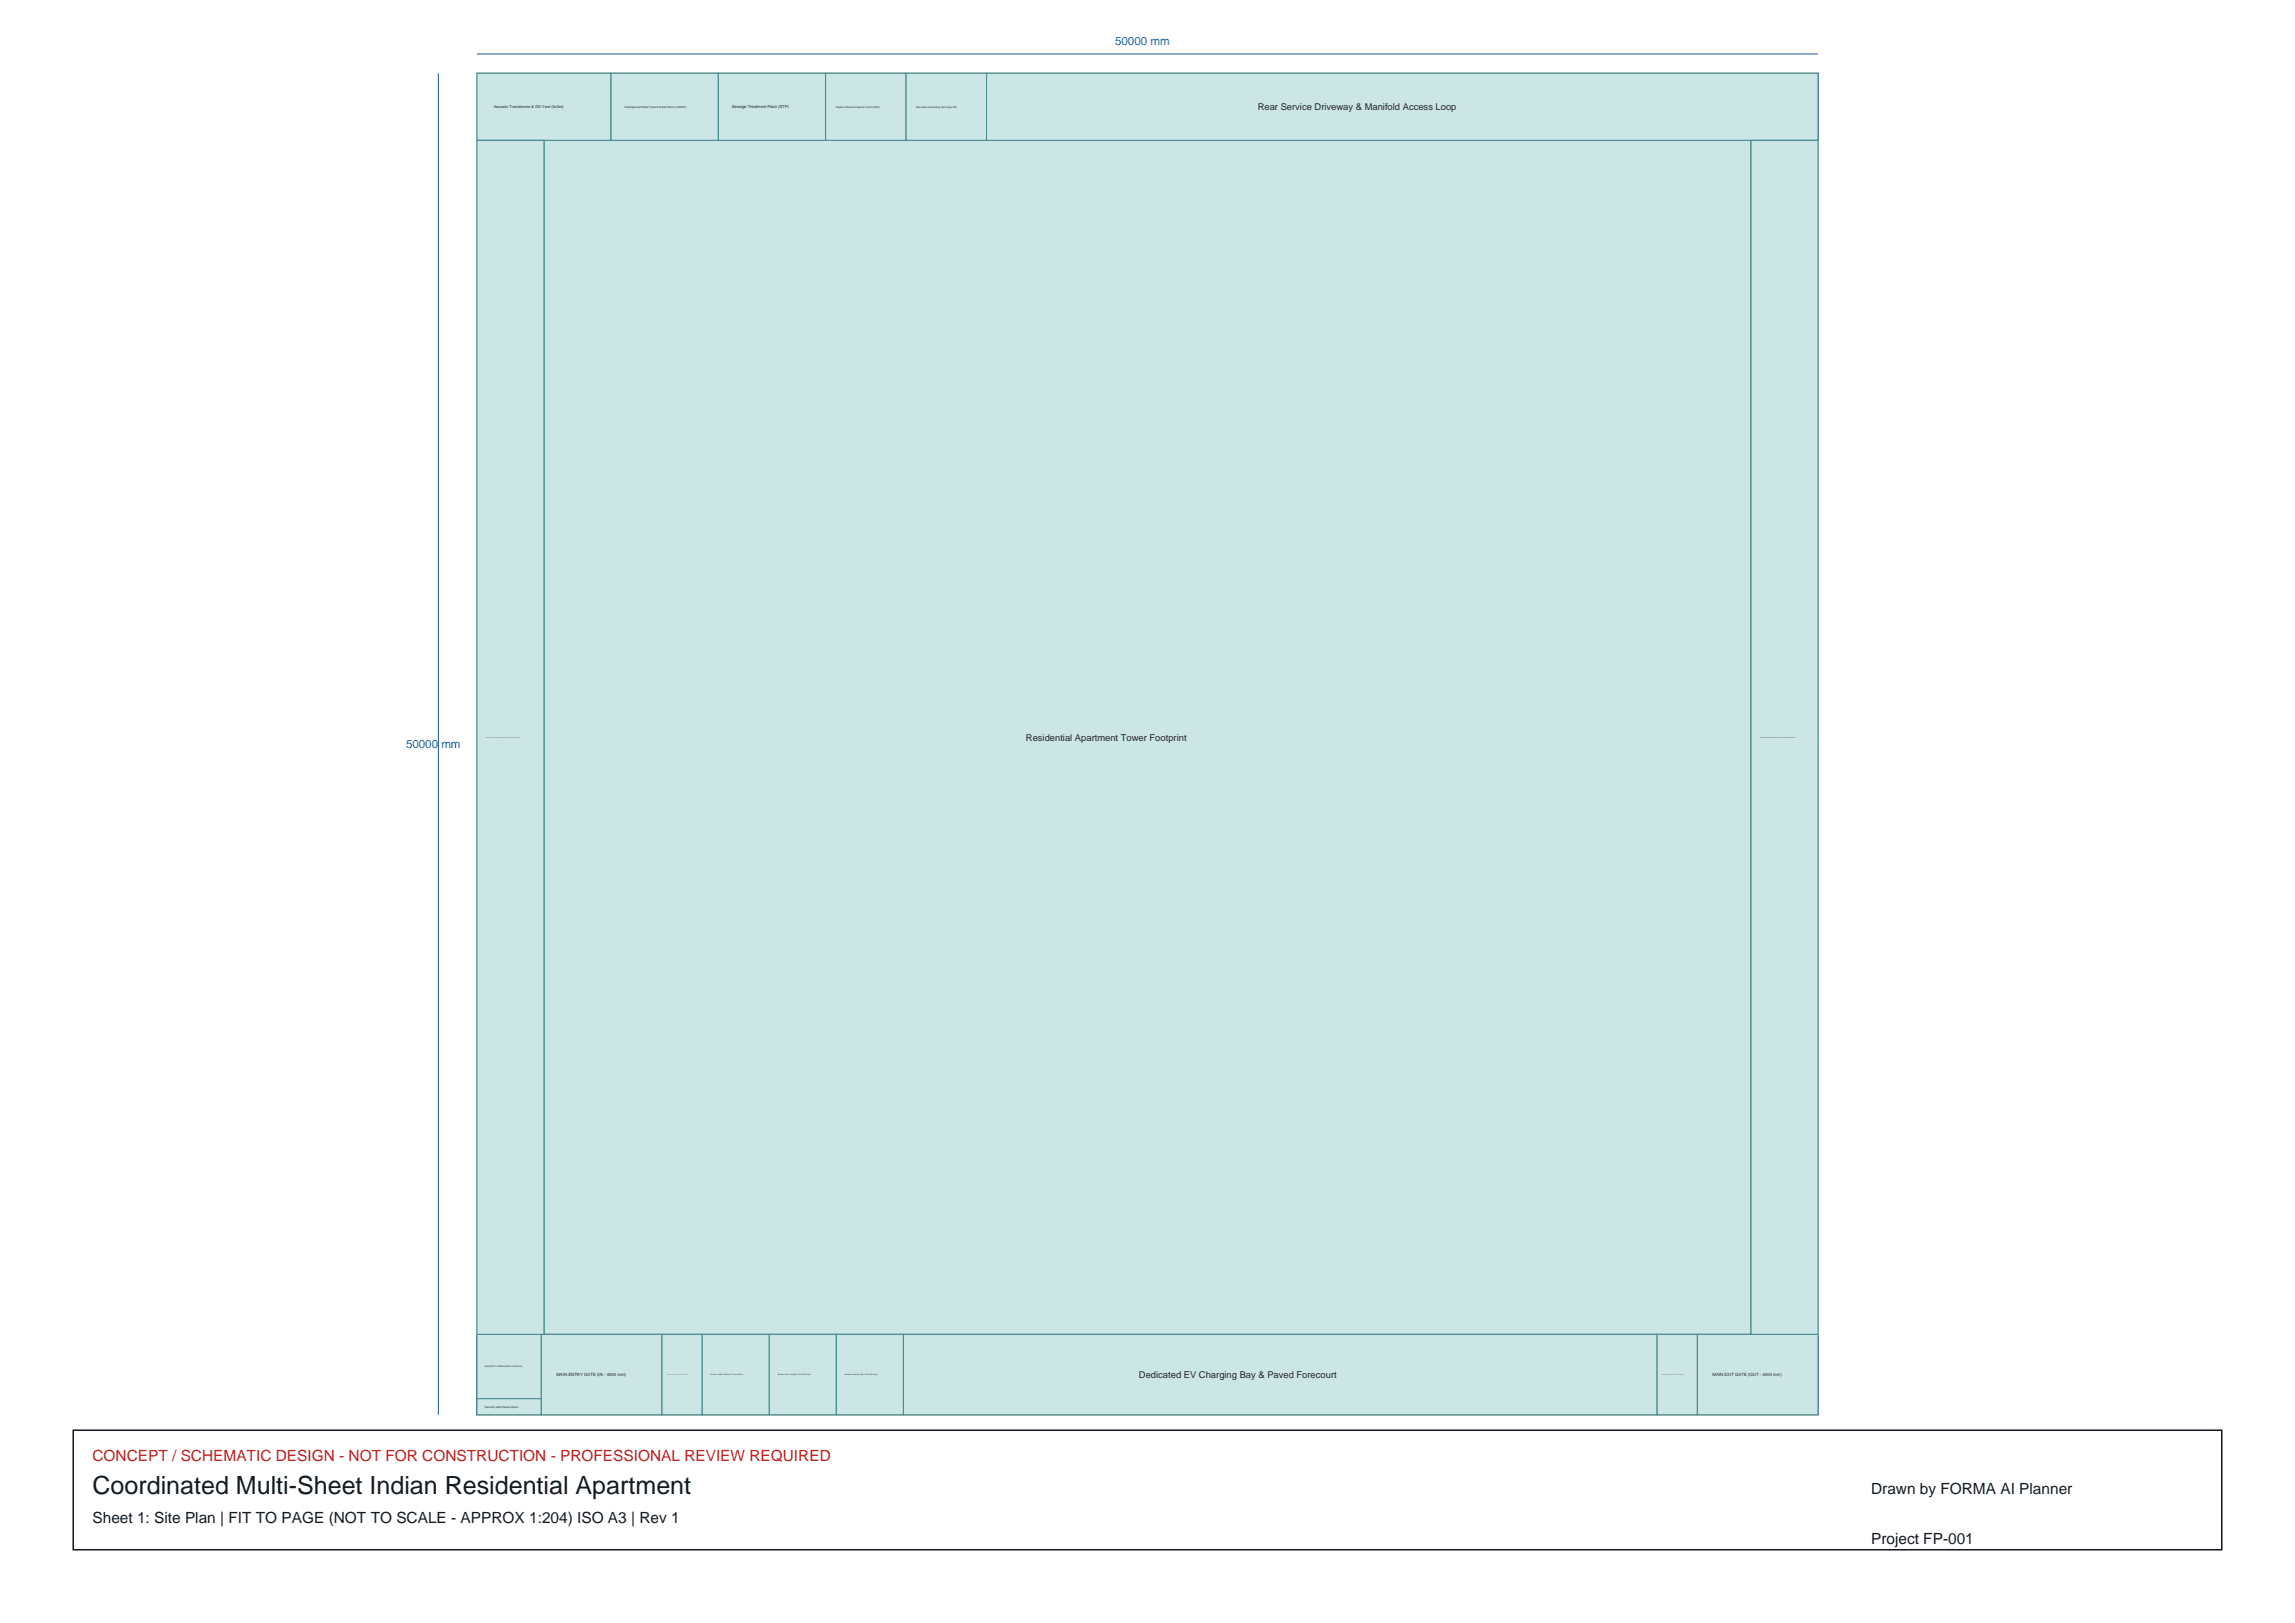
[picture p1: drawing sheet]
<svg xmlns="http://www.w3.org/2000/svg" width="420mm" height="297mm" viewBox="0 0 420 297" stroke-linecap="round" stroke-linejoin="round" font-family="sans-serif">
<defs><g id="words">
<text font-size="4.6" fill="#141a21" x="16.9" y="273.4">Coordinated Multi-Sheet Indian Residential Apartment</text>
<text font-size="2.8" fill="#bf1f1f" x="16.9" y="267.4">CONCEPT / SCHEMATIC DESIGN - NOT FOR CONSTRUCTION - PROFESSIONAL REVIEW REQUIRED</text>
<g font-size="2.8" fill="#141a21">
<text x="342.5" y="273.4">Drawn by FORMA AI Planner</text>
<text x="16.9" y="278.7">Sheet 1: Site Plan | FIT TO PAGE (NOT TO SCALE - APPROX 1:204) ISO A3 | Rev 1</text>
<text x="342.5" y="282.6">Project FP-001</text>
</g>
<g font-size="2.1" fill="#1a5999">
<text x="204.2" y="8.1">50000 mm</text>
<text x="74.3" y="136.9">50000 mm</text>
</g>
<g font-size="1.7" fill="#1f2630">
<text x="230.3" y="20.1">Rear Service Driveway &amp; Manifold Access Loop</text>
<text x="187.8" y="135.5">Residential Apartment Tower Footprint</text>
<text x="208.5" y="252.2">Dedicated EV Charging Bay &amp; Paved Forecourt</text>
</g>
<g font-size=".8" fill="#1f2630">
<text x="134" y="19.8">Sewage Treatment Plant (STP)</text>
<text x="101.9" y="251.8">MAIN ENTRY GATE (IN - 4500 mm)</text>
<text x="313.5" y="251.8">MAIN EXIT GATE (OUT - 4500 mm)</text>
</g>
<text font-size=".7" fill="#1f2630" x="90.4" y="19.8">Acoustic Transformer &amp; DG Yard (5x3m)</text>
<g font-size=".5" fill="#1f2630">
<text x="114.3" y="19.7">Underground Water Tank &amp; Pump Room (UGWT)</text>
<text x="153" y="19.7">Organic Waste Composter Yard (OWC)</text>
<text x="167.7" y="19.7">Rainwater Harvesting Recharge Pits</text>
<text x="88.8" y="257.6">Security Gate Paved Apron</text>
</g>
<text font-size=".4" fill="#1f2630" x="88.8" y="250.2">SECURITY CABIN (2400 x 2400 mm)</text>
<g font-size=".3" fill="#1f2630">
<text x="130.1" y="251.7">Surface Visitor Car Bay V-01 (2.5x5.0m)</text>
<text x="142.4" y="251.7">Surface Visitor Car Bay V-02 (2.5x5.0m)</text>
<text x="154.7" y="251.7">Surface Visitor Car Bay V-03 (2.5x5.0m)</text>
</g>
<text font-size=".2" fill="#1f2630" x="322.1" y="135">10% Statutory ROS Landscaped Garden &amp; Central Park (A-SITE-LAND)</text>
</g></defs>
<path d="M87.3 13.4h245.5v245.5h-245.5z" fill="none" stroke="#4d4d4d" stroke-width=".18"/>
<path d="M99.6 25.7h221v218.5h-221z" fill="#cce6e6"/>
<path d="M99.6 25.7h221v218.5h-221z" fill="none" stroke="#338080" stroke-width=".18"/>
<path d="M87.3 244.2h11.8v11.8h-11.8z" fill="#cce6e6"/>
<path d="M87.3 244.2h11.8v11.8h-11.8z" fill="none" stroke="#338080" stroke-width=".18"/>
<path d="M87.3 256h11.8v2.9h-11.8z" fill="#cce6e6"/>
<path d="M87.3 256h11.8v2.9h-11.8z" fill="none" stroke="#338080" stroke-width=".18"/>
<path d="M99.1 244.2h22.1v14.7h-22.1z" fill="#cce6e6"/>
<path d="M99.1 244.2h22.1v14.7h-22.1z" fill="none" stroke="#338080" stroke-width=".18"/>
<path d="M121.2 244.2h7.4v14.7h-7.4z" fill="#cce6e6"/>
<path d="M121.2 244.2h7.4v14.7h-7.4z" fill="none" stroke="#338080" stroke-width=".18"/>
<path d="M128.6 244.2h12.2v14.7h-12.2z" fill="#cce6e6"/>
<path d="M128.6 244.2h12.2v14.7h-12.2z" fill="none" stroke="#338080" stroke-width=".18"/>
<path d="M140.8 244.2h12.3v14.7h-12.3z" fill="#cce6e6"/>
<path d="M140.8 244.2h12.3v14.7h-12.3z" fill="none" stroke="#338080" stroke-width=".18"/>
<path d="M153.1 244.2h12.3v14.7h-12.3z" fill="#cce6e6"/>
<path d="M153.1 244.2h12.3v14.7h-12.3z" fill="none" stroke="#338080" stroke-width=".18"/>
<path d="M165.4 244.2h138v14.7h-138z" fill="#cce6e6"/>
<path d="M165.4 244.2h138v14.7h-138z" fill="none" stroke="#338080" stroke-width=".18"/>
<path d="M303.4 244.2h7.3v14.7h-7.3z" fill="#cce6e6"/>
<path d="M303.4 244.2h7.3v14.7h-7.3z" fill="none" stroke="#338080" stroke-width=".18"/>
<path d="M310.7 244.2h22.1v14.7h-22.1z" fill="#cce6e6"/>
<path d="M310.7 244.2h22.1v14.7h-22.1z" fill="none" stroke="#338080" stroke-width=".18"/>
<path d="M87.3 13.4h24.6v12.3h-24.6z" fill="#cce6e6"/>
<path d="M87.3 13.4h24.6v12.3h-24.6z" fill="none" stroke="#338080" stroke-width=".18"/>
<path d="M111.9 13.4h19.6v12.3h-19.6z" fill="#cce6e6"/>
<path d="M111.9 13.4h19.6v12.3h-19.6z" fill="none" stroke="#338080" stroke-width=".18"/>
<path d="M131.5 13.4h19.7v12.3h-19.7z" fill="#cce6e6"/>
<path d="M131.5 13.4h19.7v12.3h-19.7z" fill="none" stroke="#338080" stroke-width=".18"/>
<path d="M151.2 13.4h14.7v12.3h-14.7z" fill="#cce6e6"/>
<path d="M151.2 13.4h14.7v12.3h-14.7z" fill="none" stroke="#338080" stroke-width=".18"/>
<path d="M165.9 13.4h14.7v12.3h-14.7z" fill="#cce6e6"/>
<path d="M165.9 13.4h14.7v12.3h-14.7z" fill="none" stroke="#338080" stroke-width=".18"/>
<path d="M180.6 13.4h152.2v12.3h-152.2z" fill="#cce6e6"/>
<path d="M180.6 13.4h152.2v12.3h-152.2z" fill="none" stroke="#338080" stroke-width=".18"/>
<path d="M320.6 25.7h12.2v218.5h-12.2z" fill="#cce6e6"/>
<path d="M320.6 25.7h12.2v218.5h-12.2z" fill="none" stroke="#338080" stroke-width=".18"/>
<path d="M87.3 25.7h12.3v218.5h-12.3z" fill="#cce6e6"/>
<path d="M87.3 25.7h12.3v218.5h-12.3z" fill="none" stroke="#338080" stroke-width=".18"/>
<path d="M80.3 13.4v245.5M87.3 9.9h245.5" fill="none" stroke="#1a5999" stroke-width=".18"/>
<path d="M13.4 261.8h393.4v21.8h-393.4z" fill="none" stroke="#141a21" stroke-width=".28"/>
<use href="#words"/>
</svg>
